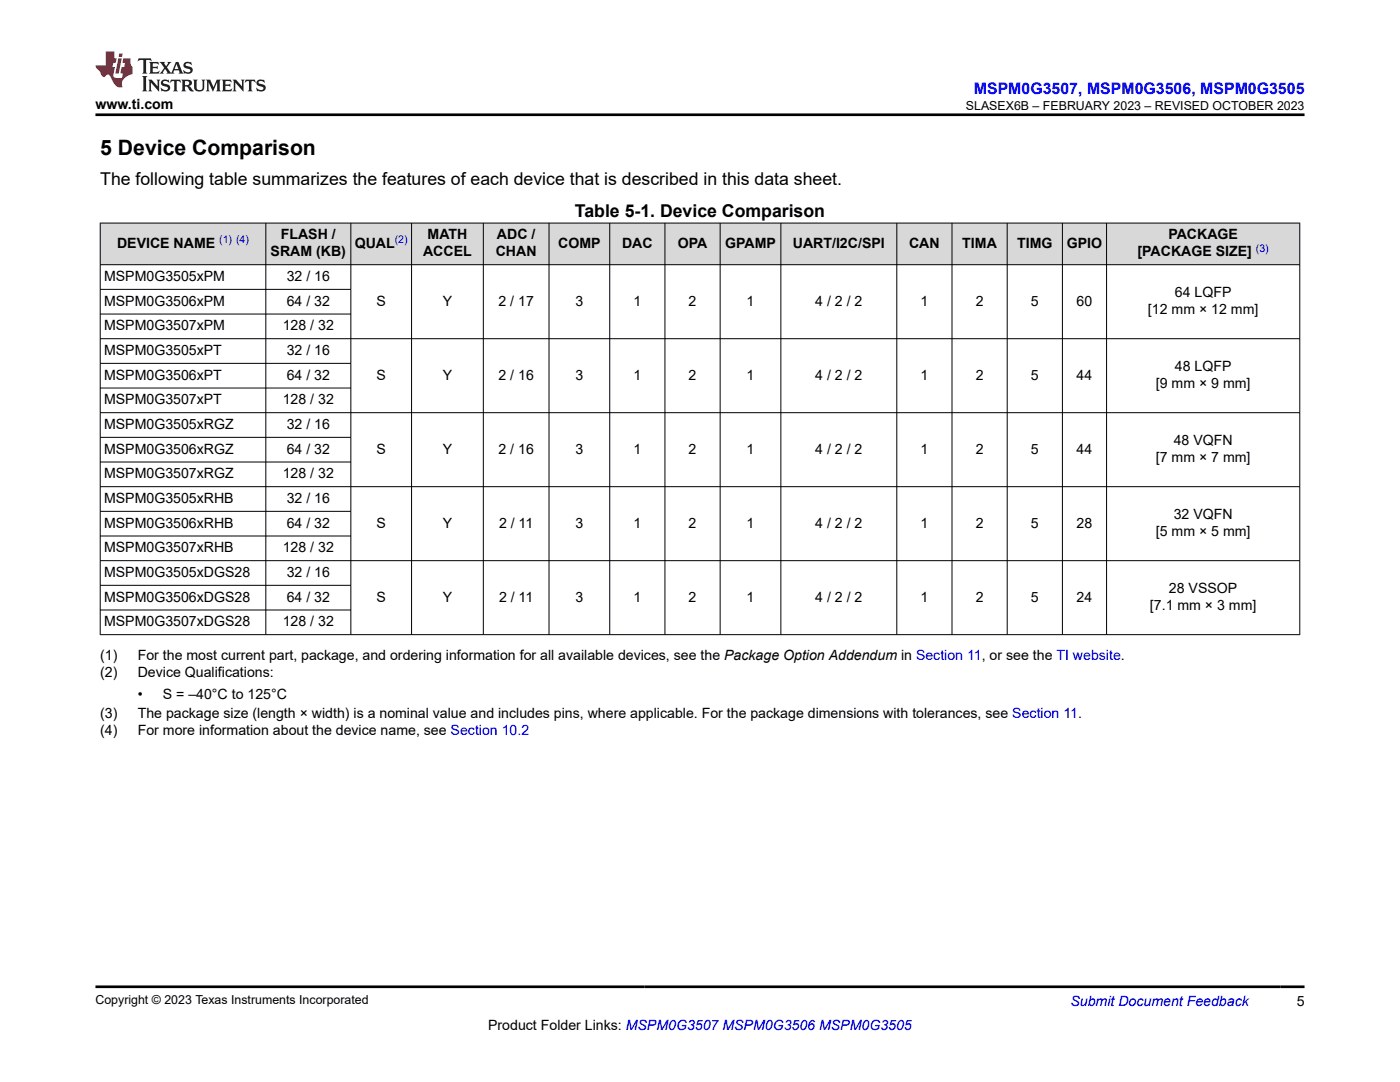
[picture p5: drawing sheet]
<svg xmlns="http://www.w3.org/2000/svg" width="279mm" height="216mm" viewBox="0 0 279 216" stroke-linecap="round" stroke-linejoin="round" font-family="sans-serif">
<defs><g id="words">
<text font-size="4.2" x="20" y="30.9">5 Device Comparison</text>
<g font-size="3.5">
<text x="20" y="37">The following table summarizes the features of each device that is described in this data sheet.</text>
<text x="114.7" y="43.3">Table 5-1. Device Comparison</text>
</g>
<text font-size="3.2" fill="#00f" x="194.4" y="18.7">MSPM0G3507, MSPM0G3506, MSPM0G3505</text>
<g font-size="2.8">
<text x="19" y="21.8">www.ti.com</text>
<text x="56" y="47.8">FLASH /</text>
<text x="85.3" y="47.8">MATH</text>
<text x="99.2" y="47.8">ADC /</text>
<text x="233.2" y="47.8">PACKAGE</text>
<text x="23.4" y="49.5">DEVICE NAME</text>
<text x="54" y="51.2">SRAM (KB)</text>
<text x="70.8" y="49.5">QUAL</text>
<text x="84.4" y="51.2">ACCEL</text>
<text x="98.9" y="51.2">CHAN</text>
<text x="111.4" y="49.5">COMP</text>
<text x="124.1" y="49.5">DAC</text>
<text x="135.3" y="49.5">OPA</text>
<text x="144.7" y="49.5">GPAMP</text>
<text x="158.2" y="49.5">UART/I2C/SPI</text>
<text x="181.4" y="49.5">CAN</text>
<text x="192.1" y="49.5">TIMA</text>
<text x="203" y="49.5">TIMG</text>
<text x="212.9" y="49.5">GPIO</text>
<text x="227" y="51.2">[PACKAGE SIZE]</text>
<text x="20.8" y="56.1">MSPM0G3505xPM</text>
<text x="57.2" y="56.1">32 / 16</text>
<text x="234.5" y="59.3">64 LQFP</text>
<text x="20.8" y="61">MSPM0G3506xPM</text>
<text x="20.8" y="65.9">MSPM0G3507xPM</text>
<text x="56.4" y="65.9">128 / 32</text>
<text x="57.2" y="61">64 / 32</text>
<text x="75.1" y="61">S</text>
<text x="88.4" y="61">Y</text>
<text x="99.5" y="61">2 / 17</text>
<text x="114.8" y="61">3</text>
<text x="126.4" y="61">1</text>
<text x="137.4" y="61">2</text>
<text x="149" y="61">1</text>
<text x="162.7" y="61">4 / 2 / 2</text>
<text x="183.7" y="61">1</text>
<text x="194.7" y="61">2</text>
<text x="205.7" y="61">5</text>
<text x="214.9" y="61">60</text>
<text x="229.1" y="62.7">[12 mm × 12 mm]</text>
<text x="20.8" y="70.9">MSPM0G3505xPT</text>
<text x="57.2" y="70.9">32 / 16</text>
<text x="20.8" y="75.8">MSPM0G3506xPT</text>
<text x="57.2" y="75.8">64 / 32</text>
<text x="75.1" y="75.8">S</text>
<text x="88.4" y="75.8">Y</text>
<text x="99.5" y="75.8">2 / 16</text>
<text x="114.8" y="75.8">3</text>
<text x="126.4" y="75.8">1</text>
<text x="137.4" y="75.8">2</text>
<text x="149" y="75.8">1</text>
<text x="162.7" y="75.8">4 / 2 / 2</text>
<text x="183.7" y="75.8">1</text>
<text x="194.7" y="75.8">2</text>
<text x="205.7" y="75.8">5</text>
<text x="214.9" y="75.8">44</text>
<text x="230.7" y="77.5">[9 mm × 9 mm]</text>
<text x="234.5" y="74.1">48 LQFP</text>
<text x="20.8" y="80.7">MSPM0G3507xPT</text>
<text x="56.4" y="80.7">128 / 32</text>
<text x="20.8" y="85.6">MSPM0G3505xRGZ</text>
<text x="57.2" y="85.6">32 / 16</text>
<text x="234.2" y="88.8">48 VQFN</text>
<text x="20.8" y="90.5">MSPM0G3506xRGZ</text>
<text x="20.8" y="95.5">MSPM0G3507xRGZ</text>
<text x="56.4" y="95.5">128 / 32</text>
<text x="57.2" y="90.5">64 / 32</text>
<text x="75.1" y="90.5">S</text>
<text x="88.4" y="90.5">Y</text>
<text x="99.5" y="90.5">2 / 16</text>
<text x="114.8" y="90.5">3</text>
<text x="126.4" y="90.5">1</text>
<text x="137.4" y="90.5">2</text>
<text x="149" y="90.5">1</text>
<text x="162.7" y="90.5">4 / 2 / 2</text>
<text x="183.7" y="90.5">1</text>
<text x="194.7" y="90.5">2</text>
<text x="205.7" y="90.5">5</text>
<text x="214.9" y="90.5">44</text>
<text x="230.7" y="92.2">[7 mm × 7 mm]</text>
<text x="20.8" y="100.4">MSPM0G3505xRHB</text>
<text x="57.2" y="100.4">32 / 16</text>
<text x="20.8" y="105.3">MSPM0G3506xRHB</text>
<text x="57.2" y="105.3">64 / 32</text>
<text x="75.1" y="105.3">S</text>
<text x="88.4" y="105.3">Y</text>
<text x="99.6" y="105.3">2 / 11</text>
<text x="114.8" y="105.3">3</text>
<text x="126.4" y="105.3">1</text>
<text x="137.4" y="105.3">2</text>
<text x="149" y="105.3">1</text>
<text x="162.7" y="105.3">4 / 2 / 2</text>
<text x="183.7" y="105.3">1</text>
<text x="194.7" y="105.3">2</text>
<text x="205.7" y="105.3">5</text>
<text x="214.9" y="105.3">28</text>
<text x="230.7" y="107">[5 mm × 5 mm]</text>
<text x="234.2" y="103.6">32 VQFN</text>
<text x="20.8" y="110.2">MSPM0G3507xRHB</text>
<text x="56.4" y="110.2">128 / 32</text>
<text x="20.8" y="115.1">MSPM0G3505xDGS28</text>
<text x="57.2" y="115.1">32 / 16</text>
<text x="233.3" y="118.4">28 VSSOP</text>
<text x="20.8" y="120.1">MSPM0G3506xDGS28</text>
<text x="20.8" y="125">MSPM0G3507xDGS28</text>
<text x="56.4" y="125">128 / 32</text>
<text x="57.2" y="120.1">64 / 32</text>
<text x="75.1" y="120.1">S</text>
<text x="88.4" y="120.1">Y</text>
<text x="99.6" y="120.1">2 / 11</text>
<text x="114.8" y="120.1">3</text>
<text x="126.4" y="120.1">1</text>
<text x="137.4" y="120.1">2</text>
<text x="149" y="120.1">1</text>
<text x="162.7" y="120.1">4 / 2 / 2</text>
<text x="183.7" y="120.1">1</text>
<text x="194.7" y="120.1">2</text>
<text x="205.7" y="120.1">5</text>
<text x="214.9" y="120.1">24</text>
<text x="229.5" y="121.8">[7.1 mm × 3 mm]</text>
<text x="20" y="131.8">(1)</text>
<text x="27.5" y="131.8">For the most current part, package, and ordering information for all available devices, see the Package Option Addendum in Section 11, or see the TI website.</text>
<text x="20" y="135.2">(2)</text>
<text x="27.5" y="135.2">Device Qualifications:</text>
<text x="20" y="143.3">(3)</text>
<text x="27.5" y="139.5">•</text>
<text x="27.5" y="143.3">The package size (length × width) is a nominal value and includes pins, where applicable. For the package dimensions with tolerances, see Section 11.</text>
<text x="32.5" y="139.5">S = –40°C to 125°C</text>
<text x="20" y="146.7">(4)</text>
<text x="27.5" y="146.7">For more information about the device name, see Section 10.2</text>
<text x="258.8" y="200.7">5</text>
<text x="97.4" y="205.5">Product Folder Links: MSPM0G3507 MSPM0G3506 MSPM0G3505</text>
</g>
<text font-size="2.8" fill="#00f" x="213.6" y="200.7">Submit Document Feedback</text>
<g font-size="2.5">
<text x="192.8" y="21.9">SLASEX6B – FEBRUARY 2023 – REVISED OCTOBER 2023</text>
<text x="19" y="200.4">Copyright © 2023 Texas Instruments Incorporated</text>
</g>
<g font-size="2.1" fill="#00f">
<text x="43.7" y="48.5">(1) (4)</text>
<text x="78.8" y="48.5">(2)</text>
<text x="250.6" y="50.2">(3)</text>
</g>
</g></defs>
<g fill="#d8d8d8">
<path d="M20 44.5h239.4v8.3h-239.4z" fill-rule="evenodd"/>
<path d="M20.1 44.6h32.9v8.2h-32.9z" fill-rule="evenodd"/>
<path d="M53.1 44.6h16.9v8.2h-16.9z" fill-rule="evenodd"/>
<path d="M70.1 44.6h12v8.2h-12z" fill-rule="evenodd"/>
<path d="M82.2 44.6h14.2v8.2h-14.2z" fill-rule="evenodd"/>
<path d="M96.5 44.6h13v8.2h-13z" fill-rule="evenodd"/>
<path d="M109.6 44.6h12v8.2h-12z" fill-rule="evenodd"/>
<path d="M121.7 44.6h10.9v8.2h-10.9z" fill-rule="evenodd"/>
<path d="M132.8 44.6h10.9v8.2h-10.9z" fill-rule="evenodd"/>
<path d="M143.8 44.6h12v8.2h-12z" fill-rule="evenodd"/>
<path d="M155.9 44.6h23v8.2h-23z" fill-rule="evenodd"/>
<path d="M179 44.6h10.9v8.2h-10.9z" fill-rule="evenodd"/>
<path d="M190.1 44.6h10.8v8.2h-10.8z" fill-rule="evenodd"/>
<path d="M201.1 44.6h10.9v8.2h-10.9z" fill-rule="evenodd"/>
<path d="M212.1 44.6h8.7v8.2h-8.7z" fill-rule="evenodd"/>
<path d="M220.9 44.6h38.4v8.2h-38.4z" fill-rule="evenodd"/>
</g>
<g fill="none" stroke="#000" stroke-width=".2">
<path d="M19.9 44.5h239.6M19.9 52.8h239.6M19.9 57.7h50.2M20 44.4v82.3M53.1 44.4v82.3M70 44.4v82.3M82.1 44.4v82.3M96.5 44.4v82.3M109.6 44.4v82.3M121.7 44.4v82.3M132.7 44.4v82.3M143.7 44.4v82.3"/>
<path d="M155.8 44.4v82.3M179 44.4v82.3M190 44.4v82.3M201 44.4v82.3M212 44.4v82.3M220.8 44.4v82.3M259.4 44.4v82.3M19.9 67.6h239.6M19.9 62.7h50.2M19.9 72.5h50.2M19.9 77.4h50.2M19.9 82.3h239.6"/>
<path d="M19.9 87.3h50.2M19.9 92.2h50.2M259.5 97.1h-239.6M19.9 102h50.2M19.9 111.9h239.6M19.9 107h50.2M19.9 116.8h50.2M19.9 126.6h239.6M19.9 121.7h50.2"/>
</g>
<path d="M27.7 11.6l-.2 .6 .5-.2h.6v.1v2.2l-.2 .4h1l-.2-.4v-2.2v-.1h.5l.5 .2-.1-.6zM29.8 12.4l.2 .3v1.6l-.2 .4h1.9l.1-.6a1.08 1.08 0 0 1-1.3 .2v-.7h.6l.4 .2v-.7l-.4 .2h-.6v-.5l.2-.2a1 1 0 0 1 1 .3l-.1-.5zM31.8 12.4l1 1.1-1 1.2h.9l-.2-.2 .4-.8 .5 .8-.2 .2h1.6l-.2-.2 .1-.5h1l.1 .5-.1 .2h.9l-.2-.4-.8-1.9h-.5l-1 2.1-.8-1.1 .9-1h-.8l.2 .2-.5 .6-.3-.6 .1-.2zM35.2 12.8l.4 1h-.8zM36.8 12.5a.65 .65 0 0 0-.2 .7 .65 .65 0 0 0 .6 .5l.7 .1 .1 .3a.79 .79 0 0 1-.7 .4 .79 .79 0 0 1-.7-.5l.1 .7 .2-.1a.93 .93 0 0 0 1.1 0 .93 .93 0 0 0 .4-.9 1.46 1.46 0 0 0-1.2-.6l-.1-.3a1.09 1.09 0 0 1 1.2 .2l-.2-.6-.1 .1-.6-.2zM28.4 15.2l.2 .4v2.2l-.2 .4h1l-.2-.4v-2.2l.2-.4zM29.6 15.9l.2 .4v1.5l-.2 .4h.8l-.3-.4v-1.3l1.7 1.8v-2l.2-.4h-.8l.2 .2 .1 1.1-1.2-1.3zM32.3 16a.65 .65 0 0 0-.2 .8 .65 .65 0 0 0 .7 .4l.6 .2 .1 .2a.79 .79 0 0 1-.7 .4 .79 .79 0 0 1-.7-.5l.1 .7 .2-.1a.93 .93 0 0 0 1.1 .1 .93 .93 0 0 0 .4-1 1.46 1.46 0 0 0-1.2-.5l-.1-.4a1.09 1.09 0 0 1 1.2 .2l-.2-.6-.1 .1-.6-.1zM34.1 15.9l-.1 .6a.63 .63 0 0 1 .7-.3l.1 1.6-.3 .4h1l-.2-.4v-1.6a.66 .66 0 0 1 .8 .3l-.1-.6zM36.2 15.9l.2 .4v1.5l-.2 .4h.9l-.2-.2v-.7h.5l.1 .2a.79 .79 0 0 0 1.2 .6l-1-.9a.61 .61 0 0 0 .6-.6 .61 .61 0 0 0-.5-.7zM36.9 16.2h.2a.47 .47 0 0 1 .5 .1 .47 .47 0 0 1 .1 .5l-.2 .1-.6 .1zM38.5 15.9l.2 .2a2.27 2.27 0 0 0 .4 2 1.04 1.04 0 0 0 1.7-.7v-1.3l.2-.2h-.8l.2 .4v1.1a.6 .6 0 0 1-.6 .6 .6 .6 0 0 1-.6-.6v-1.1l.3-.4zM41.1 15.9l.2 .4v1.5l-.2 .4h.7l-.2-.4v-1.4l.9 1.9 .8-1.9v1.4l-.2 .4h1l-.3-.4v-1.5l.3-.4h-.8l-.7 1.5-.7-1.5zM44.3 15.9l.2 .4v1.5l-.2 .4h1.9l.1-.6a1.09 1.09 0 0 1-1.3 .2v-.7h.6l.4 .2v-.6l-.4 .2h-.6v-.6l.2-.1a1.01 1.01 0 0 1 1 .3l-.1-.6zM46.4 15.9l.3 .4v1.5l-.3 .4h.8l-.2-.4v-1.3l1.6 1.8v-2l.2-.4h-.7l.2 .2v1.1l-1.2-1.3zM49 15.9l-.1 .6a.63 .63 0 0 1 .8-.3v1.6l-.3 .4h1l-.2-.4v-1.6a.66 .66 0 0 1 .8 .3l-.1-.6zM51.4 16a.65 .65 0 0 0-.2 .8 .65 .65 0 0 0 .6 .4l.6 .2 .2 .2a.79 .79 0 0 1-.8 .4 .79 .79 0 0 1-.6-.5l.1 .7 .2-.1a.93 .93 0 0 0 1 .1 .93 .93 0 0 0 .5-1 1.46 1.46 0 0 0-1.3-.5l-.1-.4a1.09 1.09 0 0 1 1.3 .2l-.2-.6-.2 .1-.5-.1z" fill="#231f20"/>
<path d="M21.1 10.3v2.7h-2.1l.1 .4 .9 1a.95 .95 0 0 0 .9 .9 .59 .59 0 0 1 .6-.4 .59 .59 0 0 1 .5 .3l.4 .8a1.59 1.59 0 0 0 2.1 1.4 1.61 1.61 0 0 1 1-2.3l1-.3-.1-1.5a1.59 1.59 0 0 1-.4-1.7h-1.4l-.2 .9h.5l-.1 .9h-.5l-.2 .9v.3l.4 .1-.2 .9h-.6a.73 .73 0 0 1-1.1-.7l.3-1.5h-.5l.2-.9h.5l.2-.9h-.5v-1.3zM23.6 11.6l-.6 3.1h.7l.6-3.1zM23.8 10.7l-.1 .6h.7l.1-.6z" fill="#ed1c24"/>
<path d="M19 22.9h241.3M19 196.9h241.3" fill="none" stroke="#000" stroke-width=".53"/>
<use href="#words"/>
</svg>
